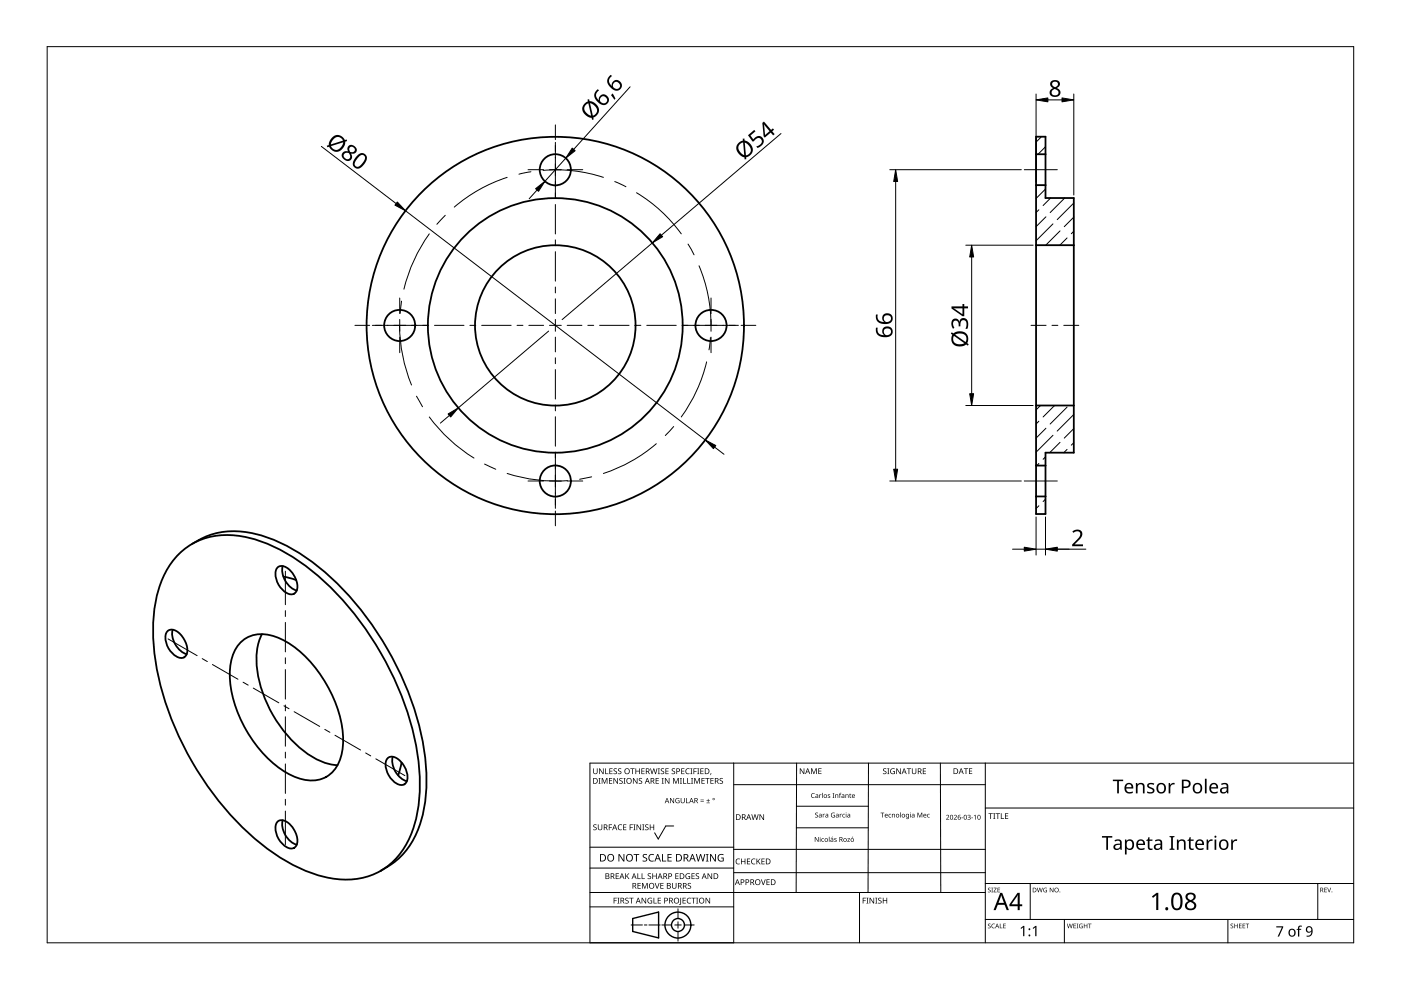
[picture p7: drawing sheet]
<svg xmlns="http://www.w3.org/2000/svg" width="297mm" height="210mm" viewBox="0 0 297 210" stroke-linecap="round" stroke-linejoin="round" font-family="sans-serif">
<g fill="none" stroke="#000" stroke-width=".21">
<path d="M220.8 29l-1.1 1.1M221.7 31.1l-1.6 1.6M220.3 44.5l-.6 .6M221.7 40.1l-2 2M221.8 46l-2.1 2.1M222.8 42l-1.6 1.6M223.3 47.5l-3.6 3.6M224.7 49l-3 3M225.7 42l-3 3.1M226.2 50.5l-1.5 1.5M227.7 43l-3.6 3.6M227.7 46l-2.1 2.1"/>
<path d="M227.7 49l-.6 .6M220.3 89.3l-.6 .6M220.3 98.3l-.5 .4M220.6 86l-.9 .9M221.7 96.9l-.5 .5M221.8 90.8l-2.1 2.1M223.3 92.3l-3.6 3.6M223.6 86l-2.4 2.4M224.7 93.8l-2.1 2.2M226.2 86.3l-3.5 3.6M226.2 95.3l-.7 .7M227.7 87.9l-3.6 3.5"/>
<path d="M227.7 90.9l-2.1 2M227.7 93.9l-.6 .5M220.3 107.2l-.6 .6M221.7 105.8l-.5 .5M221.7 108.8l-.2 .2"/>
</g>
<g fill="none" stroke="#000" stroke-width=".38">
<path d="M219.7 32.7h2M219.7 29h2v13h6v54h-6v13h-2zM221.7 39.3h-2M227.7 52h-8M219.7 98.7h2M227.7 86h-8M38.1 117.3a15 15 0 0 1 14.2-3.4 39.1 39.1 0 0 1 18.6 11.5 66.1 66.1 0 0 1 17.7 35.2 30.9 30.9 0 0 1-2.2 18 14.3 14.3 0 0 1-15.5 7.7 33.3 33.3 0 0 1-16.7-8.4 65.3 65.3 0 0 1-21.4-38.6 30.9 30.9 0 0 1 2.3-18l1.9-2.8zM42.1 114.5a16.7 16.7 0 0 1 13.5-.9 42.8 42.8 0 0 1 18.5 12.8 65.7 65.7 0 0 1 15.9 33.4 30.8 30.8 0 0 1-2.2 18 14.9 14.9 0 0 1-5.7 6M42.2 114.5l-1.5 .8M221.7 105.3h-2M35.4 133.9a1.84 1.84 0 0 1 2.8 .5 4.1 4.1 0 0 1 1.2 4.7 1.85 1.85 0 0 1-2.8-.5 4.1 4.1 0 0 1-1.2-4.7zM36.6 133.5a4.7 4.7 0 0 0 3 5.2"/>
<path d="M51.4 135.9a7 7 0 0 1 7.5-.7 23.6 23.6 0 0 1 11.2 11.5 20.6 20.6 0 0 1 2.3 13.5 6.4 6.4 0 0 1-8.6 4.9 21.5 21.5 0 0 1-11.6-10.2 21.5 21.5 0 0 1-3.1-15.2 7.4 7.4 0 0 1 2.3-3.8zM55.5 134.5a14.2 14.2 0 0 0-.6 9.8 26.4 26.4 0 0 0 12.3 16.7 10.6 10.6 0 0 0 4.3 1.2M58.7 120.4a1.85 1.85 0 0 1 2.8 .5 4.1 4.1 0 0 1 1.2 4.7 1.83 1.83 0 0 1-2.7-.5 4.1 4.1 0 0 1-1.3-4.7zM59.9 120a4.6 4.6 0 0 0 3 5.2M60.1 122.3l2.7 .7M58.7 174.3a1.85 1.85 0 0 1 2.8 .5 4.1 4.1 0 0 1 1.2 4.7 1.83 1.83 0 0 1-2.7-.5 4.1 4.1 0 0 1-1.3-4.7zM59.9 173.9a4.6 4.6 0 0 0 3 5.2M82.1 160.9a1.84 1.84 0 0 1 2.7 .4 4.1 4.1 0 0 1 1.3 4.7 1.85 1.85 0 0 1-2.8-.5 4.1 4.1 0 0 1-1.2-4.6zM83.3 160.5a4.6 4.6 0 0 0 2.9 5.1M85.1 161.7l-.7 2.7M82.2 183.8l-1.5 .8"/>
<circle cx="117.7" cy="36" r="3.3"/>
<circle cx="84.7" cy="69" r="3.3"/>
<circle cx="117.7" cy="69" r="40"/>
<circle cx="117.7" cy="69" r="27"/>
<circle cx="117.7" cy="69" r="17"/>
<circle cx="150.7" cy="69" r="3.3"/>
<circle cx="117.7" cy="102" r="3.3"/>
</g>
<path d="M10 9.9h277v190h-277z" fill="none" stroke="#000" stroke-width=".21"/>
<g fill="none" stroke="#000" stroke-width=".21">
<path d="M125.1 179.6h30.5M142.8 175.1h-1.6l-1.6 2.8-.8-1.3M155.6 166.4h53.3M155.6 161.8v38.1h-30.5v-38.1h161.9M168.9 161.8l-.1 27.4M184.1 175.5h-15.3M184.1 170.9h-15.2M184.1 161.8l-.1 27.4M199.4 161.8l.1 27.4M208.9 161.8v38.1M287 171.3h-78.1M125.1 192.3h30.5"/>
<path d="M125.1 189.2h83.8M133.8 196.1h2.4M136.6 196.1h.6M140 196.1h-2.4M140.3 196.1h2.1M143.1 196.1h1.3M143.7 195.4v1.4M143.7 197.5v2M143.7 192.7v2M147.2 196.1h-2.1M155.6 180.1h53.3M155.6 184h-30.5"/>
<path d="M155.6 185h53.3M182.2 189.2v10.7M218.4 187.3v7.6M225.7 194.9v5M260.3 194.9v5M279.4 187.3v7.6M287 194.9h-78.1M287 187.3h-78.1"/>
</g>
<g fill="#000">
<path d="M125.8 174.9l.5-.1h.2l-.1 .2a.25 .25 0 0 0-.3-.1 .25 .25 0 0 0 0 .4 .42 .42 0 0 1 .4 .5 .42 .42 0 0 1-.7 .2v-.1a.27 .27 0 0 0 .5 0 .27 .27 0 0 0-.1-.4l-.4-.2zM125.8 162.9h.1v.8a.32 .32 0 0 0 .3 .3 .32 .32 0 0 0 .3-.3v-.8h.2v.8a.47 .47 0 0 1-.5 .4 .47 .47 0 0 1-.4-.4zM126.9 165h.4l-.1 .1v1l.1 .1h-.4l.1-.1v-1zM126.8 174.8h.1v.8a.32 .32 0 0 0 .3 .3 .32 .32 0 0 0 .3-.3v-.8h.2v.8a.47 .47 0 0 1-.5 .4 .47 .47 0 0 1-.4-.4zM127 162.9h.2l.6 1v-1h.2v1.2h-.2l-.7-1 .1 1h-.2zM127.6 165h.2l.4 1 .4-1h.2v1.2h-.2v-1.1l-.4 1.1h-.1l-.4-1.1v1.1h-.1zM128.3 162.9h.2v1.1h.5v.1h-.7zM129.1 174.8h.7v.1h-.6v.5h.5v.1h-.5v.5h-.1zM129.1 165h.7v.1h-.5v.4h.5v.1h-.5v.4h.5v.2h-.7zM129.2 162.9h.7v.1h-.5v.4h.4v.2h-.4v.4h.5v.1h-.7zM130.1 163l.5-.1 .2 .1v.1a.25 .25 0 0 0-.4-.1 .25 .25 0 0 0 0 .4 .42 .42 0 0 1 .4 .5 .42 .42 0 0 1-.7 .2v-.1a.27 .27 0 0 0 .5 0 .27 .27 0 0 0-.1-.4l-.4-.2zM130.1 165h.1l.7 1v-1h.1v1.2h-.2l-.6-1v1h-.1z"/>
<path d="M131.1 175l.5-.2 .3 .1-.1 .1a.49 .49 0 0 0-.7 .4 .49 .49 0 0 0 .8 .4 .57 .57 0 0 1-.8 0 .57 .57 0 0 1 0-.8zM131.1 163l.4-.1 .2 .1v.1a.25 .25 0 0 0-.4-.1 .25 .25 0 0 0 0 .4 .42 .42 0 0 1 .4 .5 .42 .42 0 0 1-.6 .2v-.1a.27 .27 0 0 0 .4 0 .27 .27 0 0 0-.1-.4l-.3-.2zM131.4 165.1l.4-.2 .2 .1v.1a.25 .25 0 0 0-.4-.1 .25 .25 0 0 0 0 .4l.4 .2v.4l-.4 .2-.3-.1 .1-.1a.27 .27 0 0 0 .4 .1 .27 .27 0 0 0-.1-.4l-.4-.3zM132.2 165h.4l-.1 .1v1l.1 .1h-.4l.1-.1v-1zM132.1 174.8h.7v.1h-.5v.4h.5v.1h-.5v.5h.5v.1h-.7zM133.5 174.8h.7v.1h-.5v.5h.5v.1h-.5v.5h-.2zM133.6 162.9h.9v.1h-.3v1.1h-.2v-1.1h-.4zM134.3 174.8h.4l-.1 .1v1l.1 .1h-.4l.1-.1v-1zM134.2 165h.2l.6 1v-1h.2v1.2h-.2l-.7-1v1h-.1zM134.7 162.9h.2v.5h.6v-.5h.2v1.2h-.2v-.5h-.6v.5h-.2zM135 174.8h.1l.7 1v-1h.1v1.2h-.2l-.6-1v1h-.1zM135.5 165.1l.4-.2 .2 .1v.1a.25 .25 0 0 0-.4-.1 .25 .25 0 0 0 0 .4l.4 .2v.4l-.4 .2-.3-.1 .1-.1a.27 .27 0 0 0 .4 .1 .27 .27 0 0 0-.1-.4l-.3-.3z"/>
<path d="M136.2 174.8h.4l-.1 .1v1l.1 .1h-.4l.1-.1v-1zM136 162.9h.7v.1h-.6v.4h.5v.2h-.5v.4h.6v.1h-.7zM136.8 174.9l.4-.1h.3l-.1 .2a.25 .25 0 0 0-.3-.1 .25 .25 0 0 0 0 .4 .42 .42 0 0 1 .4 .5 .42 .42 0 0 1-.7 .2v-.1a.27 .27 0 0 0 .5 0 .27 .27 0 0 0-.1-.4l-.4-.2zM137.8 174.8h.1v.5h.6v-.5h.2v1.2h-.2v-.6h-.6v.6h-.1zM137.8 162.9h.2l.3 1 .2-1h.2l.3 1 .2-1h.2l-.3 1.2h-.2l-.3-1-.3 1h-.1zM139 165h.7v.1h-.5v.4h.5v.1h-.5v.4h.5v.2h-.7zM139.5 162.9h.4l-.1 .1v1l.1 .1h-.4l.1-.1v-1zM140.3 165h.4l-.1 .1v1l.1 .1h-.4l.1-.1v-1zM140.1 163l.5-.1 .2 .1v.1a.25 .25 0 0 0-.4-.1 .25 .25 0 0 0 0 .4 .42 .42 0 0 1 .4 .5 .42 .42 0 0 1-.7 .2l.1-.1a.27 .27 0 0 0 .4 0 .27 .27 0 0 0-.1-.4l-.4-.2zM141.1 162.9h.7v.1h-.6v.4h.5v.2h-.5v.4h.6v.1h-.7zM141 165h.1l.7 1v-1h.1v1.2h-.1l-.7-1v1h-.1zM142.1 169.2h.1l.6 .9v-.9h.1v1.1h-.1l-.6-.9v.9h-.1z"/>
<path d="M142.5 163l.4-.1 .2 .1v.1a.25 .25 0 0 0-.4-.1 .25 .25 0 0 0 0 .4 .42 .42 0 0 1 .4 .5 .42 .42 0 0 1-.6 .2v-.1a.27 .27 0 0 0 .4 0 .27 .27 0 0 0-.1-.4l-.4-.2zM142.7 165h.2l.4 1 .4-1h.2v1.2h-.1v-1.1l-.4 1.1h-.2l-.4-1.1v1.1h-.1zM143.3 169.3l.5-.1 .3 .1-.1 .1a.45 .45 0 0 0-.7 .3 .45 .45 0 0 0 .6 .5v-.4h-.2v-.1h.4v.6a.6 .6 0 0 1-.8-.2 .6 .6 0 0 1 0-.8zM144.2 165h.4l-.2 .1v1l.2 .1h-.4l.1-.1v-1zM144.8 165h.2v1h.5v.2h-.7zM144.4 162.9h.7v.1h-.5v.4h.5v.2h-.5v.4h.5v.1h-.7zM144.3 169.2h.2v.7a.28 .28 0 0 0 .2 .3 .28 .28 0 0 0 .3-.3v-.7h.2v.7a.42 .42 0 0 1-.5 .4 .42 .42 0 0 1-.4-.4zM145.5 169.2h.1v1h.5v.1h-.6zM145.7 165h.2v1h.5v.2h-.7zM145.5 163.1l.3-.2 .4 .1v.1l-.3-.1a.49 .49 0 0 0-.4 .7 .49 .49 0 0 0 .7 .3 .57 .57 0 0 1-.8-.1 .57 .57 0 0 1 0-.8zM146.4 162.9h.4l-.1 .1v1l.1 .1h-.4l.1-.1v-1zM146.5 165h.5l-.2 .1v1l.2 .1h-.5l.2-.1v-1z"/>
<path d="M147 162.9h.7v.1h-.5v.5h.5v.1h-.5v.5h-.2zM147.2 165h.2l.4 1 .4-1h.2v1.2h-.2l.1-1.1-.5 1.1h-.1l-.4-1.1v1.1h-.1zM147.8 162.9h.5l-.2 .1v1l.2 .1h-.5l.2-.1v-1zM148.5 169.9h.7v.1h-.7zM148.5 169.5h.7v.2h-.7zM148.5 162.9h.7v.1h-.6v.4h.5v.2h-.5v.4h.6v.1h-.7zM148.7 165h.7v.1h-.5v.4h.5v.1h-.5v.4h.5v.2h-.7zM149.8 170.2h.7v.1h-.7zM149.5 165h.9v.1h-.3v1.1h-.2v-1.1h-.4zM150.1 169.4l.1 .3h.3l-.3 .1v.3l-.1-.3h-.3l.3-.1zM150.7 163.9h.1l-.2 .4zM150.6 165h.7v.1h-.5v.4h.5v.1h-.5v.4h.5v.2h-.7z"/>
<path d="M152.6 165.1l.4-.2 .3 .1-.1 .1a.25 .25 0 0 0-.4-.1 .25 .25 0 0 0 0 .4l.4 .2 .1 .4-.4 .2-.4-.1 .1-.1a.27 .27 0 0 0 .5 .1 .27 .27 0 0 0-.1-.4l-.4-.3zM159.3 172.6h.2l.2 1.1 .3-1.1h.1l.3 1.1 .3-1.1h.1l-.3 1.3h-.1l-.3-1.1-.3 1.1h-.2zM161 172.6h.2l.7 1v-1h.1v1.3h-.2l-.6-1.1v1.1h-.2zM169.6 162.9h.2l.6 1v-1h.1v1.2h-.1l-.7-1v1h-.1zM172.1 168.3l.4-.1h.2v.1a.41 .41 0 0 0-.6 .4 .41 .41 0 0 0 .6 .3 .48 .48 0 0 1-.7 0 .48 .48 0 0 1 .1-.7zM172 162.9h.2l.4 1 .3-1h.3v1.2h-.2v-1l-.4 1h-.1l-.4-1.1v1.1h-.1zM172.9 172.4l.3-.1h.2v.2a.25 .25 0 0 0-.4-.1 .25 .25 0 0 0 0 .3 .25 .25 0 0 0 .3 .1l.1 .2v.3h-.5l-.1-.1a.25 .25 0 0 0 .4 .1 .25 .25 0 0 0 0-.4l-.3-.2zM172.8 177.5h.1l.5 .8v-.8h.2v1h-.2l-.5-.9v.9h-.1zM173.8 177.7h.1v.8h-.1zM173.7 168.4l.1 .2 .4-.2-.3 .2-.1 .6h-.1zM173.5 162.9h.7v.1h-.5v.4h.4v.1h-.4v.5h.5v.1h-.7zM174.3 168.1h.1v1.1h-.1z"/>
<path d="M174.2 177.8l.4-.1 .1 .2a.28 .28 0 0 0-.4 .2 .28 .28 0 0 0 .4 .3l-.1 .1-.4-.1zM174.4 172.6l.2 .1 .3-.2-.3 .3v.5h-.2zM175.7 177.4h.2v1.1h-.2zM175.5 168.5h.5h-.3l-.1 .2a.28 .28 0 0 1 .4 .1 .28 .28 0 0 1-.1 .4 .28 .28 0 0 1-.4-.2l.3 .1a.2 .2 0 0 0 0-.3 .2 .2 0 0 0-.2 0zM176.4 177.4h.2l-.3 .2zM176.3 172.4l.7-.1-.1 .1a.42 .42 0 0 0-.6 .4 .42 .42 0 0 0 .6 .4v-.3l-.2-.1h.3v.5a.56 .56 0 0 1-.7-.1 .56 .56 0 0 1 0-.8zM176.5 168.2h.4l-.1 .1 .1 .9h-.4l.2-.1zM176.9 177.8h.5l-.4 .1 .4 .2v.3l-.5 .1v-.2l.3 .1a.2 .2 0 0 0 0-.3 .2 .2 0 0 0-.2 0zM177.1 168.4l.1 .1a.29 .29 0 0 1 .3-.1 .29 .29 0 0 1 .2 .3v.5h-.1v-.5a.21 .21 0 0 0-.3-.2 .21 .21 0 0 0-.1 .3v.4h-.1zM178.1 168.2l.3-.1-.3 .2 .2 .2h-.2v.7h-.1v-.7h-.1zM178 172.6l.2 .1 .3-.2-.3 .3v.5h-.2zM178.7 172.6l.3-.1 .1 .2a.28 .28 0 0 0-.4 .3 .28 .28 0 0 0 .4 .2 .36 .36 0 0 1-.5 0 .36 .36 0 0 1 .1-.6z"/>
<path d="M179.3 172.6h.1v.7h-.1zM179.3 168.4l.1 .1a.29 .29 0 0 1 .3-.1 .29 .29 0 0 1 .2 .3v.5h-.1v-.5a.21 .21 0 0 0-.3-.2 .21 .21 0 0 0-.1 .3v.4h-.1zM179.7 177.7h.5l-.4 .7 .4 .1h-.5l.4-.7zM180.2 168.2l.1 .2h.2l-.2 .1v.5l.2 .2-.3-.1-.2-.6zM180.7 177.4h.2l-.3 .2zM186.7 172.3h.8v.1h-.3v.9h-.2v-.9h-.3zM187.3 163l.4-.1 .2 .1v.1a.25 .25 0 0 0-.4-.1 .25 .25 0 0 0 0 .4 .42 .42 0 0 1 .4 .5 .42 .42 0 0 1-.6 .2v-.1a.27 .27 0 0 0 .4 0 .27 .27 0 0 0-.1-.4l-.3-.2zM188.1 162.9h.5l-.2 .1v1l.2 .1h-.5l.2-.1v-1zM188.5 172.7l.3-.2 .1 .2a.28 .28 0 0 0-.4 .3 .28 .28 0 0 0 .4 .2 .36 .36 0 0 1-.5 0 .36 .36 0 0 1 .1-.5zM188.9 163.1l.5-.2 .3 .1v.1a.5 .5 0 0 0-.8 .4 .5 .5 0 0 0 .7 .5v-.4h-.3v-.1h.4v.6a.66 .66 0 0 1-.8-.1 .66 .66 0 0 1 0-.9zM189.1 172.6l.1 .1a.29 .29 0 0 1 .3-.1 .29 .29 0 0 1 .2 .2v.5h-.1v-.5a.21 .21 0 0 0-.2-.1 .21 .21 0 0 0-.2 .2v.4h-.1zM190.9 172.2h.1v1.1h-.1z"/>
<path d="M190 162.9h.2l.7 1-.1-1h.2v1.2h-.2l-.6-1v1h-.2zM192.3 162.9h.9v.1h-.4v1.1h-.2v-1.1h-.3zM193 172.6h.1v.7h-.1zM193.3 162.9h.2v.8a.32 .32 0 0 0 .3 .3 .32 .32 0 0 0 .3-.3v-.8h.2v.8a.47 .47 0 0 1-.5 .4 .47 .47 0 0 1-.5-.4zM194.5 172.3h.2l.3 .8 .4-.8h.1v1h-.1v-.9l-.4 .9-.4-.9v.9h-.1zM195.7 162.9h.6v.1h-.5v.4h.5v.2h-.5v.4h.5v.1h-.6zM196.7 172.7l.3-.2 .1 .2a.28 .28 0 0 0-.4 .3 .28 .28 0 0 0 .4 .2l-.1 .1-.3-.1zM200.6 172.9a.37 .37 0 0 1 .6 0 .37 .37 0 0 1-.2 .6l-.3 .2h.6v.1h-.7l.3-.4a.27 .27 0 0 0 .2-.3 .27 .27 0 0 0-.4-.2zM202.2 172.9a.37 .37 0 0 1 .6 0 .37 .37 0 0 1-.2 .6l-.2 .2h.5v.1h-.7l.3-.4a.27 .27 0 0 0 .3-.3 .27 .27 0 0 0-.5-.2zM203.8 173.4h.4v.1h-.4zM204.4 162.9h.9v.1h-.4v1.1h-.2v-1.1h-.3zM205.1 172.9a.32 .32 0 0 1 .5-.2 .32 .32 0 0 1 0 .5v.1a.33 .33 0 0 1 .1 .5 .33 .33 0 0 1-.6-.2 .26 .26 0 0 0 .4 .1 .26 .26 0 0 0 .1-.4l-.3-.1a.23 .23 0 0 0 .3-.1 .23 .23 0 0 0-.1-.3 .23 .23 0 0 0-.3 .1z"/>
<path d="M205.9 173.4h.4v.1h-.4zM205.4 162.9h.7v.1h-.5v.4h.5v.1h-.5v.5h.5v.1h-.7zM206.5 173l.3-.2v1h-.1v-.9zM209.6 172.4h.9v.2h-.4v1h-.1v-1h-.4zM210.6 172.4h.4l-.1 .1v1l.1 .1h-.4l.1-.1v-1zM211.1 172.4h.9v.2h-.4v1h-.1v-1h-.4zM212.2 172.4h.2v1.1h.5v.1h-.7zM213.1 172.4h.7v.2h-.6v.3h.5v.2h-.5v.4h.6v.1h-.7zM235.9 165.3h2.2v.3h-.9v2.6h-.3v-2.6h-1zM240.8 166h.3l.1 .3a.83 .83 0 0 1 .9-.3 .83 .83 0 0 1 .6 .8v1.4h-.4v-1.4a.59 .59 0 0 0-.7-.5 .59 .59 0 0 0-.4 .8v1.1h-.4zM243.5 177.5h.2v.5h.6v.3h-.6v1.2l.2 .4h.5v.3a.67 .67 0 0 1-1.1-.7v-1.2h-.3v-.2l.4-.1zM243.3 166.2a1.29 1.29 0 0 1 1.4-.1l-.1 .3-.5-.1a.35 .35 0 0 0-.5 .1 .35 .35 0 0 0 .4 .5l.1 .1a.66 .66 0 0 1 .7 .7 .66 .66 0 0 1-.9 .6l-.7-.2v-.3l.7 .2 .5-.2v-.3l-.7-.3a.58 .58 0 0 1-.4-1z"/>
<path d="M247.8 166h.3v.4l.4-.4h.6l-.1 .3-.5 .1-.3 .3-.1 1.5h-.3zM252.2 177.5h.2v.5h.7v.3h-.7v1.2l.2 .4h.5v.3a.67 .67 0 0 1-1-.7v-1.2h-.3v-.2l.3-.1zM255.8 178h.3l.1 .4 .4-.4h.5v.3h-.5l-.3 .3-.1 1.6h-.4zM261 178h.3l.1 .4 .4-.4h.5v.3h-.5l-.3 .3-.1 1.6h-.4zM130.1 190.3h.7v.2h-.5v.4h.4v.1h-.4v.6h-.2zM130.5 185.2h.7v.1h-.5v.4h.5v.1h-.5v.4h.5v.2h-.7zM130.9 190.3h.4l-.1 .2v.9l.1 .2h-.4l.1-.2v-.9zM131.1 181.1h.3l.8 1.3v-1.3h.2v1.6h-.3l-.8-1.4v1.4h-.2zM132.6 190.5l.4-.2 .3 .1-.1 .1a.25 .25 0 0 0-.4-.1 .25 .25 0 0 0 0 .4 .4 .4 0 0 1 .5 .3 .4 .4 0 0 1-.3 .5 .4 .4 0 0 1-.5-.2h.1a.27 .27 0 0 0 .5 .1 .27 .27 0 0 0-.1-.5l-.4-.2zM132.6 185.2h.1v.6l.6-.6h.1l-.4 .5 .5 .7h-.2l-.5-.6-.1 .6h-.1zM133.4 190.3h.9v.2h-.4v1.1h-.1v-1.1h-.4zM134.3 181.1h1.2v.2h-.5v1.4h-.2v-1.4h-.5z"/>
<path d="M135.2 185.2h.1v1h.5v.2h-.6zM135.2 187.2h.6v.1h-.5v.4h.5v.2h-.5v.4h.5v.1h-.6zM136 185.2h.2v1h.5v.2h-.7zM136.1 187.2h.2l.4 1 .4-1h.2v1.2h-.1v-1l-.4 1h-.2l-.4-1 .1 1h-.2zM136 190.3h.2l.7 1.1-.1-1.1h.2v1.3h-.2l-.6-1v1h-.2zM136.3 181.2l.4-.1h.5l-.2 .2a.33 .33 0 0 0-.5 .1 .33 .33 0 0 0 .4 .4 .49 .49 0 0 1 .3 .7 .49 .49 0 0 1-.8 .2l-.2-.1v-.2l.3 .1a.35 .35 0 0 0 .5-.2 .35 .35 0 0 0-.4-.4l-.3-.3zM137.4 190.5l.6-.2 .3 .1-.1 .1a.5 .5 0 0 0-.8 .4 .5 .5 0 0 0 .7 .5v-.3h-.3v-.2h.5v.6a.66 .66 0 0 1-.9-.1 .66 .66 0 0 1 0-.9zM137.4 185.3l.4-.2 .2 .1v.1a.25 .25 0 0 0-.4-.1 .25 .25 0 0 0 0 .4 .42 .42 0 0 1 .4 .6 .42 .42 0 0 1-.6 .2v-.2a.27 .27 0 0 0 .4 .1 .27 .27 0 0 0-.1-.4l-.3-.3zM137.7 181.3l.4-.2h.6l-.1 .2-.4-.1a.64 .64 0 0 0-.5 .9 .64 .64 0 0 0 .9 .3v.2a.83 .83 0 0 1-1-.3 .83 .83 0 0 1 .1-1zM138.6 190.3h.1v1.1h.5v.2h-.6zM138.8 187.2h.2l.3 1.1 .4-1.1h.1l-.4 1.2h-.1zM138.3 185.2h.2v.5h.6v-.5h.1v1.2h-.1v-.6h-.6v.6h-.2z"/>
<path d="M139.5 190.3h.6v.2h-.5v.4h.5v.1h-.5v.4h.5v.2h-.6zM140.4 181.1h.2v1.4h.7v.2h-.9zM140 187.2h.7v.1h-.5v.4h.5v.2h-.5v.4h.5v.1h-.7zM141.5 181.1h.9v.2h-.7v.4h.7v.2h-.7v.6h.7v.2h-.9zM142.5 187.2h.1v.8a.32 .32 0 0 0 .4 .3 .32 .32 0 0 0 .3-.3v-.8h.1v.8a.47 .47 0 0 1-.4 .4 .47 .47 0 0 1-.5-.4zM143.2 185.2h.7v.1h-.6v.4h.5v.1h-.5v.4h.6v.2h-.7zM144.2 190.3h.2v1.3l-.1 .2-.3 .1v-.2l.2-.1zM144.7 190.3h.7v.2h-.5v.4h.5v.1h-.5v.4h.5v.2h-.7zM145.5 185.3l.4-.2 .4 .1-.1 .1a.5 .5 0 0 0-.7 .4 .5 .5 0 0 0 .7 .5v-.3h-.3v-.2h.4v.6a.66 .66 0 0 1-.9-.1 .66 .66 0 0 1 .1-.9zM145.8 190.5l.3-.2 .4 .1v.1h-.3a.49 .49 0 0 0-.4 .6 .49 .49 0 0 0 .7 .3 .57 .57 0 0 1-.8 0 .57 .57 0 0 1 0-.8zM145.9 187.3l.4-.1 .2 .1v.1a.25 .25 0 0 0-.4-.1 .25 .25 0 0 0 0 .4l.4 .2v.3l-.4 .2h-.3l.1-.1a.27 .27 0 0 0 .4 0 .27 .27 0 0 0-.1-.4l-.4-.2zM146.6 190.3h.9v.2h-.4v1.1h-.1v-1.1h-.4z"/>
<path d="M146.6 185.2h.7v.1h-.5v.4h.5v.1h-.5v.4h.5v.2h-.7zM147.6 190.3h.4l-.1 .2v.9l.1 .2h-.4l.1-.2v-.9zM147.6 185.3l.4-.2 .2 .1v.1a.25 .25 0 0 0-.4-.1 .25 .25 0 0 0 0 .4 .42 .42 0 0 1 .4 .6 .42 .42 0 0 1-.7 .2l.1-.2a.27 .27 0 0 0 .4 .1 .27 .27 0 0 0-.1-.4l-.4-.3zM147.5 181.1h.2l.4 1.3 .3-1.3h.2l.4 1.3 .3-1.3h.2l-.4 1.6h-.2l-.4-1.4-.3 1.4h-.2zM149.7 181.1h.5l-.2 .1v1.3l.2 .2h-.5l.1-.2v-1.3zM149.6 190.3h.2l.6 1.1v-1.1h.2v1.3h-.2l-.7-1v1h-.1zM150 185.2h.2l.6 1v-1h.2v1.2h-.2l-.6-1v1h-.2zM150.5 181.1h.3l.8 1.3v-1.3h.2v1.6h-.2l-.9-1.4v1.4h-.2zM152.4 181.3l.7-.2h.3l-.1 .2a.65 .65 0 0 0-1 .5 .65 .65 0 0 0 .9 .7v-.5h-.3v-.2h.5v.8a.86 .86 0 0 1-1.1-.2 .86 .86 0 0 1 .1-1.1zM156.1 182.2l.5-.2 .3 .1-.1 .1a.49 .49 0 0 0-.7 .5 .49 .49 0 0 0 .7 .4 .57 .57 0 0 1-.8-.1 .57 .57 0 0 1 .1-.8zM157.1 182h.2v.6h.6v-.6h.1v1.3h-.1v-.6h-.6v.6h-.2zM158.4 182h.6v.2h-.5v.4h.5v.1h-.5v.4h.5v.2h-.6z"/>
<path d="M159.4 182.2l.4-.2 .4 .1-.1 .1a.49 .49 0 0 0-.7 .5 .49 .49 0 0 0 .7 .4 .57 .57 0 0 1-.8-.1 .57 .57 0 0 1 .1-.8zM160.4 182h.1v.6l.6-.6h.2l-.5 .6 .5 .7h-.2l-.4-.6-.2 .6h-.1zM161.3 186.4h.2l.3 1.1 .4-1.1h.1l-.4 1.2h-.1zM161.4 182h.7v.2h-.5v.4h.5v.1h-.5v.4h.5v.2h-.7zM162.5 186.4h.7v.2h-.5v.3h.5v.2h-.5v.4h.5v.1h-.7zM182.9 190.3h.7v.2h-.5v.4h.5v.1h-.5v.6h-.2zM183.7 190.3h.4l-.1 .2v.9l.1 .2h-.4l.1-.2v-.9zM184.4 190.3h.1l.7 1v-1h.1v1.3h-.1l-.7-1v1h-.1zM185.6 190.3h.4l-.1 .2v.9l.1 .2h-.4l.1-.2v-.9zM186.2 190.5l.5-.2 .2 .1v.1a.25 .25 0 0 0-.4-.1 .25 .25 0 0 0 0 .4l.4 .2v.4l-.4 .2-.3-.1v-.1a.27 .27 0 0 0 .5 .1 .27 .27 0 0 0-.1-.5l-.4-.2zM187.2 190.3h.1v.6h.6v-.6h.2v1.3h-.2v-.6h-.6v.6h-.1zM209.5 188.3l.3-.1 .2 .2a.24 .24 0 0 0-.3-.1 .24 .24 0 0 0-.1 .3 .24 .24 0 0 0 .3 .1l.2 .2-.1 .2-.4 .1-.2-.2a.23 .23 0 0 0 .4 .2 .23 .23 0 0 0 0-.4l-.3-.2z"/>
<path d="M209.5 195.9l.3-.1 .2 .2a.24 .24 0 0 0-.3-.1 .24 .24 0 0 0-.1 .3 .24 .24 0 0 0 .3 .1 .31 .31 0 0 1 0 .5 .31 .31 0 0 1-.5-.1 .23 .23 0 0 0 .4 .1 .23 .23 0 0 0 0-.4l-.3-.2zM210.2 188.2h.3l-.1 .1 .1 .9h-.3l.1-.1zM210.3 196l.4-.2 .2 .1v.1a.39 .39 0 0 0-.6 .3 .39 .39 0 0 0 .6 .4 .46 .46 0 0 1-.7-.1 .46 .46 0 0 1 .1-.6zM210.7 188.2h.6l-.5 .9h.5v.1h-.7l.5-.9h-.4zM212 195.8h.1v.9l.4 .1h-.5zM211.5 188.2h.5l-.4 .1v.3h.4l-.4 .1v.4l.4 .1h-.5zM212.7 195.8h.5l-.4 .1v.3h.4l-.4 .2v.3l.4 .1h-.5zM216.4 196.8l.6-.5h.2v2.2h-.3v-1.9l-.4 .4zM218.9 196.8l.6-.5h.3v2.2h-.3v-1.9l-.4 .4zM219.8 188.2h.2l.2 .8 .2-.8h.1l.3 .8 .2-.8h.1l-.3 1h-.1l-.2-.8-.3 .8h-.1zM221.3 188.3h.7h-.1a.4 .4 0 0 0-.6 .4 .4 .4 0 0 0 .6 .4v-.3l-.2-.1h.3v.5a.53 .53 0 0 1-.7-.2 .53 .53 0 0 1 0-.7zM222.6 188.2h.1l.5 .8v-.8h.1v1h-.1l-.5-.8v.8h-.1z"/>
<path d="M226.2 195.8h.1l.2 .9 .3-.9h.1l.2 .9 .2-.9h.1l-.2 1h-.1l-.3-.8-.2 .8h-.1zM227.6 195.8h.5l-.4 .1v.3h.4l-.4 .2v.3l.4 .1h-.5zM228.3 195.8h.3l-.1 .1 .1 .9h-.3l.1-.1zM228.9 196l.7-.1-.2 .1a.4 .4 0 0 0-.5 .3 .4 .4 0 0 0 .5 .4v-.3l-.2-.1h.4v.5a.53 .53 0 0 1-.7-.1 .53 .53 0 0 1 0-.7zM229.8 195.8h.1v.4h.5v-.4h.1v1h-.1v-.4h-.5v.4h-.1zM230.7 195.8h.7l-.3 .1v.9h-.1v-.9zM233.6 177.3h2.2v.3h-.9v2.6h-.3v-2.6h-1zM244.2 190.1l1-.8h.4v3.6h-.5l.1-3.1-.7 .6zM248 177.3h1v.2l-.3 .1v2.3l.3 .1v.2h-1v-.2l.3-.1v-2.3l-.3-.1zM249.5 178h.3l.1 .3a.83 .83 0 0 1 .9-.3 .83 .83 0 0 1 .6 .8v1.4h-.4v-1.4a.59 .59 0 0 0-.7-.5 .59 .59 0 0 0-.4 .8v1.1h-.4zM260.9 195.9l.4-.1 .1 .2a.24 .24 0 0 0-.3-.1 .24 .24 0 0 0-.1 .3 .24 .24 0 0 0 .4 .1 .31 .31 0 0 1 0 .5 .31 .31 0 0 1-.5-.1 .23 .23 0 0 0 .3 .1 .23 .23 0 0 0 .1-.4l-.4-.2zM261.7 195.8h.1v.4h.5v-.4h.1v1h-.1v-.4h-.5v.4h-.1z"/>
<path d="M262.7 195.8h.5l-.4 .1v.3h.4l-.4 .2v.3l.4 .1h-.5zM263.5 195.8h.5l-.4 .1v.3h.4l-.4 .2v.3l.4 .1h-.5zM264.1 195.8h.7l-.3 .1v.9h-.1v-.9zM270.6 196.4h1.5l-.9 2.2h-.3l.9-2h-1.2zM275.3 196.4l.7-.1v.2h-.4l-.1 .2v.2h.4v.2h-.4v1.5h-.3v-1.5h-.3l.3-.2zM280.8 188.2h.5l-.4 .1v.3h.4l-.4 .1v.4l.4 .1h-.5zM281.4 188.2h.1l.3 .8 .3-.8h.1l-.3 1h-.1z"/>
<path d="M125.8 165h.3a.54 .54 0 0 1 .6 .6 .56 .56 0 0 1-.6 .6h-.3zM125.9 165.1v.9h.2a.43 .43 0 0 0 .5-.4 .41 .41 0 0 0-.5-.5z"/>
<path d="M128 174.8h.3a.35 .35 0 0 1 .5 .2 .35 .35 0 0 1-.3 .5l.4 .5h-.2l-.3-.5h-.2v.5h-.2zM128.2 174.9v.5h.1a.23 .23 0 0 0 .3-.2 .23 .23 0 0 0-.3-.3z"/>
<path d="M130.3 174.8h.1l.5 1.2h-.2l-.1-.4h-.5l-.2 .4h-.1zM130.3 175l-.2 .5h.4z"/>
<path d="M132.3 163.5a.61 .61 0 0 1 1.2 0 .61 .61 0 0 1-1.2 0zM132.7 163.1l-.1 .4a.45 .45 0 0 0 .5 .4 .45 .45 0 0 0 .3-.5 .45 .45 0 0 0-.5-.4z"/>
<path d="M132.7 165.6a.61 .61 0 0 1 1.2 0 .61 .61 0 0 1-1.2 0zM133.1 165.2a.47 .47 0 0 0-.1 .7 .47 .47 0 0 0 .7-.1 .45 .45 0 0 0 0-.6 .45 .45 0 0 0-.6 0z"/>
<path d="M136.9 162.9h.4a.35 .35 0 0 1 .4 .3 .35 .35 0 0 1-.2 .4l.3 .5h-.2l-.3-.5h-.2v.5h-.2zM137.1 163v.5h.2a.23 .23 0 0 0 .3-.2 .23 .23 0 0 0-.3-.3z"/>
<path d="M137.2 165h.1l.5 1.2h-.2l-.1-.4h-.5l-.1 .4h-.2zM137.2 165.1l-.2 .6h.4z"/>
<path d="M138 165h.3a.35 .35 0 0 1 .4 .2 .35 .35 0 0 1-.2 .4l.3 .6h-.2l-.3-.5h-.2v.5h-.1zM138.1 165.1v.4h.2a.23 .23 0 0 0 .3-.2 .23 .23 0 0 0-.3-.2z"/>
<path d="M141.4 169.2h.1l.4 1.1h-.1l-.2-.3h-.4l-.1 .3h-.2zM141.4 169.3l-.2 .5h.4z"/>
<path d="M143.4 162.9h.3a.41 .41 0 0 1 .5 .5 .41 .41 0 0 1-.6 .3v.4h-.2zM143.6 163v.5a.29 .29 0 0 0 .4-.2 .29 .29 0 0 0-.4-.3z"/>
<path d="M146.5 169.2h.2l.4 1.1h-.2l-.1-.3h-.4l-.2 .3h-.1zM146.6 169.3l-.2 .5h.4z"/>
<path d="M147.2 169.2h.3a.31 .31 0 0 1 .4 .2 .31 .31 0 0 1-.2 .4l.3 .5h-.1l-.3-.5h-.2v.5h-.2zM147.4 169.3v.4h.1a.21 .21 0 0 0 .3-.2 .21 .21 0 0 0-.3-.2z"/>
<path d="M149.4 162.9h.4a.61 .61 0 0 1 .6 .6 .61 .61 0 0 1-.6 .6h-.4zM149.6 163v1h.2a.48 .48 0 0 0 .4-.5 .48 .48 0 0 0-.4-.5z"/>
<path d="M151.1 169.4a.24 .24 0 0 1 .4 0 .24 .24 0 0 1-.4 0zM151.2 169.4a.15 .15 0 0 0 .3 0 .15 .15 0 0 0-.3 0z"/>
<path d="M151.6 165h.3a.35 .35 0 0 1 .4 .2 .35 .35 0 0 1-.2 .4l.3 .6h-.1l-.3-.5h-.3v.5h-.1zM151.7 165.1v.4h.2a.23 .23 0 0 0 .3-.2 .23 .23 0 0 0-.3-.2z"/>
<path d="M156.1 172.6h.3a.61 .61 0 0 1 .6 .7 .61 .61 0 0 1-.6 .6h-.3zM156.2 172.8v.9h.2a.48 .48 0 0 0 .5-.4 .48 .48 0 0 0-.5-.5z"/>
<path d="M157.3 172.6h.3a.35 .35 0 0 1 .5 .3 .35 .35 0 0 1-.3 .4l.4 .6h-.2l-.3-.5h-.2v.5h-.2zM157.5 172.8v.4h.1a.23 .23 0 0 0 .3-.2 .23 .23 0 0 0-.3-.2z"/>
<path d="M158.7 172.6h.1l.5 1.3h-.2l-.1-.4h-.5l-.1 .4h-.2zM158.7 172.8l-.2 .5h.4z"/>
<path d="M171.2 162.9h.1l.5 1.2h-.2l-.1-.4h-.5l-.1 .4h-.2zM171.2 163.1l-.1 .5h.3z"/>
<path d="M172.9 168.5h.5l.1 .7-.1-.1a.26 .26 0 0 1-.4 .1 .26 .26 0 0 1-.1-.3 .26 .26 0 0 1 .3-.2h.2l-.1-.1zM173 168.9v.1l.2 .1 .2-.3z"/>
<path d="M173.7 172.6h.5v.7l-.1-.1a.26 .26 0 0 1-.4 .1 .26 .26 0 0 1-.1-.3 .26 .26 0 0 1 .4-.1h.1l-.1-.2zM173.7 173v.2h.2l.2-.3z"/>
<path d="M174.6 168.8a.38 .38 0 0 1 .7 0 .38 .38 0 0 1-.7 0zM174.8 168.8a.27 .27 0 0 0 .5 0 .27 .27 0 0 0-.5 0z"/>
<path d="M175.1 172.6h.5v.7l-.1-.1a.26 .26 0 0 1-.4 .1 .26 .26 0 0 1-.1-.3 .26 .26 0 0 1 .3-.1h.2l-.1-.2zM175.1 173a.19 .19 0 0 0 .3 .2 .19 .19 0 0 0 .1-.3z"/>
<path d="M174.8 178.1a.38 .38 0 0 1 .7 0 .38 .38 0 0 1-.7 0zM175 178.1a.27 .27 0 0 0 .5 0 .27 .27 0 0 0-.5 0z"/>
<path d="M176.1 177.8h.5l.1 .7-.2-.1a.26 .26 0 0 1-.3 .1 .26 .26 0 0 1-.1-.3 .26 .26 0 0 1 .3-.2h.1v-.1zM176.2 178.2a.19 .19 0 0 0 .2 .2 .19 .19 0 0 0 .1-.3z"/>
<path d="M177.3 172.6h.5v.7l-.1-.1a.26 .26 0 0 1-.4 .1 .26 .26 0 0 1-.1-.3 .26 .26 0 0 1 .4-.1h.1l-.1-.2zM177.4 173l-.1 .2h.2l.2-.3z"/>
<path d="M178 177.5h.3a.29 .29 0 0 1 .3 .2 .29 .29 0 0 1-.2 .3l.3 .5h-.1l-.3-.4h-.2v.4h-.1zM178.1 177.6v.4h.2a.2 .2 0 0 0 .2-.2 .2 .2 0 0 0-.2-.2z"/>
<path d="M178.5 168.5h.5v.7l-.1-.1a.26 .26 0 0 1-.3 .1 .26 .26 0 0 1-.2-.3 .26 .26 0 0 1 .4-.2h.1v-.1zM178.6 168.9h-.1a.19 .19 0 0 0 .3 .2 .19 .19 0 0 0 .1-.3z"/>
<path d="M178.8 178.1a.38 .38 0 0 1 .7 0 .38 .38 0 0 1-.7 0zM178.9 178.1a.3 .3 0 0 0 .6 0 .3 .3 0 0 0-.6 0z"/>
<path d="M179.7 172.6h.5l.1 .7-.2-.1a.26 .26 0 0 1-.3 .1 .26 .26 0 0 1-.1-.3 .26 .26 0 0 1 .3-.1h.1v-.2zM179.8 173v.2h.2l.1-.3z"/>
<path d="M180.7 168.5h.5l.1 .3-.6 .1 .2 .2 .3-.1a.37 .37 0 0 1-.5 .1 .37 .37 0 0 1 0-.6zM180.8 168.6l-.1 .1h.4l-.1-.2z"/>
<path d="M180.3 178.1a.4 .4 0 0 1 .8 0 .4 .4 0 0 1-.8 0zM180.5 178.1a.27 .27 0 0 0 .5 0 .27 .27 0 0 0-.5 0z"/>
<path d="M187.7 172.7l.4-.1 .1 .4h-.5l.1 .2h.4v.1l-.5-.1zM187.8 172.7l-.1 .2h.4l-.1-.2z"/>
<path d="M189.9 172.9a.4 .4 0 0 1 .8 0 .4 .4 0 0 1-.8 0zM190.1 172.9a.27 .27 0 0 0 .5 0 .27 .27 0 0 0-.5 0z"/>
<path d="M191.1 172.9a.4 .4 0 0 1 .8 0 .4 .4 0 0 1-.8 0zM191.3 172.9a.27 .27 0 0 0 .5 0 .27 .27 0 0 0-.5 0z"/>
<path d="M191.6 162.9h.2l.4 1.2h-.1l-.2-.4h-.4l-.2 .4h-.1zM191.7 163.1l-.2 .5h.4z"/>
<path d="M192.1 172.7l.6-.1v.7l-.1 .3h-.5v-.1h.4l.1-.3a.37 .37 0 0 1-.6 0 .37 .37 0 0 1 .1-.5zM192.1 173a.27 .27 0 0 0 .5 0 .27 .27 0 0 0-.5 0z"/>
<path d="M193.4 172.6h.5v.7l-.1-.1a.26 .26 0 0 1-.4 .1 .26 .26 0 0 1-.1-.3 .26 .26 0 0 1 .3-.1h.2l-.1-.2zM193.4 173v.2h.2l.2-.2z"/>
<path d="M194.6 162.9h.3a.35 .35 0 0 1 .5 .2 .35 .35 0 0 1-.3 .5l.4 .5h-.2l-.3-.5h-.3v.5h-.1zM194.7 163v.5h.2a.23 .23 0 0 0 .3-.2 .23 .23 0 0 0-.3-.3z"/>
<path d="M195.8 172.7l.5-.1 .1 .4h-.5l.1 .2h.4a.37 .37 0 0 1-.6 0 .37 .37 0 0 1 0-.5zM196 172.7l-.1 .2h.4l-.1-.2z"/>
<path d="M201.5 172.8h.4l.1 .2 .1 .5-.2 .3h-.3l-.2-.2zM201.6 172.9l-.1 .4a.26 .26 0 0 0 .2 .4 .26 .26 0 0 0 .3-.4l-.1-.4z"/>
<path d="M203.2 172.9l.4-.1-.3 .2-.1 .3a.35 .35 0 0 1 .5 .2 .35 .35 0 0 1-.4 .4 .35 .35 0 0 1-.2-.5zM203.2 173.5a.22 .22 0 0 0 .4 0 .22 .22 0 0 0-.4 0z"/>
<path d="M202.2 162.9h.3a.55 .55 0 0 1 .6 .6 .56 .56 0 0 1-.6 .6h-.3zM202.3 163v1h.2a.48 .48 0 0 0 .5-.5 .48 .48 0 0 0-.5-.5z"/>
<path d="M203.7 162.9h.2l.4 1.2h-.1l-.2-.4h-.5l-.1 .4h-.2zM203.8 163.1l-.2 .5h.4z"/>
<path d="M204.4 172.8h.4l.2 .2v.5l-.2 .3h-.3l-.2-.2zM204.5 172.9l-.1 .4a.26 .26 0 0 0 .3 .4 .26 .26 0 0 0 .2-.4l-.1-.4z"/>
<path d="M207.4 172.8h.3l.2 .2v.5l-.2 .3h-.3l-.1-.2zM207.4 172.9v.4a.26 .26 0 0 0 .2 .4 .26 .26 0 0 0 .2-.4l-.1-.4z"/>
<path d="M238.7 166.3a.94 .94 0 0 1 1.1-.2 .94 .94 0 0 1 .5 1.1h-1.5a.83 .83 0 0 0 .5 .8 .83 .83 0 0 0 .9-.2v.3a1.19 1.19 0 0 1-1.6-.2 1.19 1.19 0 0 1 .1-1.6zM239 166.4l-.2 .5h1.1a.54 .54 0 0 0-.3-.6 .54 .54 0 0 0-.6 .1z"/>
<path d="M245.5 166.3a1.02 1.02 0 0 1 1.1-.2 1.02 1.02 0 0 1 .6 1 1.06 1.06 0 0 1-1.3 1.1 1.06 1.06 0 0 1-.6-1.6zM245.8 166.4a.85 .85 0 0 0-.2 1 .85 .85 0 0 0 .9 .5 .82 .82 0 0 0 .3-1.1 .82 .82 0 0 0-1-.4z"/>
<path d="M250.6 165.3h.7a.92 .92 0 0 1 1.1 .9 .92 .92 0 0 1-1.1 .9h-.4v1.1h-.3zM250.9 165.6v1.2a.73 .73 0 0 0 .9-.1 .73 .73 0 0 0 .2-.8l-.4-.3z"/>
<path d="M253.1 166.3a1.08 1.08 0 0 1 1.6 .1 1.08 1.08 0 0 1-.2 1.5 1.08 1.08 0 0 1-1.5-.2 1.47 1.47 0 0 1 .1-1.4zM253.5 166.4l-.3 .7a.69 .69 0 0 0 .8 .8 .69 .69 0 0 0 .5-1 .64 .64 0 0 0-.3-.6 .64 .64 0 0 0-.7 .1z"/>
<path d="M256.7 166.3a.94 .94 0 0 1 1.1-.2 .94 .94 0 0 1 .5 1.1h-1.5a.83 .83 0 0 0 .5 .8 .83 .83 0 0 0 .9-.2v.3a1.19 1.19 0 0 1-1.6-.2 1.19 1.19 0 0 1 .1-1.6zM257 166.4l-.2 .5h1.1a.53 .53 0 0 0-.7-.6z"/>
<path d="M258.9 166.2a.9 .9 0 0 1 .9-.2 .9 .9 0 0 1 .6 .7v1.5h-.2l-.1-.3a.74 .74 0 0 1-1 .4 .74 .74 0 0 1-.4-1 .74 .74 0 0 1 1-.4h.4a.51 .51 0 0 0-.2-.6 .51 .51 0 0 0-.6 0l-.3 .1zM259.1 167.3v.5l.3 .2a.63 .63 0 0 0 .7-.9z"/>
<path d="M258.7 178.3a1.02 1.02 0 0 1 1.2-.3 1.02 1.02 0 0 1 .6 1.1 1.06 1.06 0 0 1-1.3 1.1 1.06 1.06 0 0 1-.7-1.6zM259.1 178.4l-.3 .7a.69 .69 0 0 0 .8 .8 .69 .69 0 0 0 .5-1 .64 .64 0 0 0-.4-.6 .64 .64 0 0 0-.6 .1z"/>
<path d="M128.4 185.2h.3a.31 .31 0 0 1 .5 .1 .31 .31 0 0 1-.3 .4 .33 .33 0 0 1 .3 .4 .33 .33 0 0 1-.4 .3h-.4zM128.5 185.8v.4h.3a.23 .23 0 0 0 .3-.2 .23 .23 0 0 0-.3-.2zM128.5 185.3v.4h.2a.21 .21 0 0 0 .3-.2 .21 .21 0 0 0-.3-.2z"/>
<path d="M127.2 181.1h.5a.71 .71 0 0 1 .8 .8 .73 .73 0 0 1-.8 .8h-.5zM127.4 181.2v1.3h.2a.56 .56 0 0 0 .7-.6 .54 .54 0 0 0-.6-.7z"/>
<path d="M129.5 185.2h.3a.35 .35 0 0 1 .4 .2 .35 .35 0 0 1-.2 .4l.3 .6h-.1l-.3-.5h-.3v.5h-.1zM129.6 185.3v.4h.2a.23 .23 0 0 0 .3-.2 .23 .23 0 0 0-.3-.2z"/>
<path d="M128.9 181.3a.76 .76 0 0 1 1.1 .1 .76 .76 0 0 1-.1 1.1 .76 .76 0 0 1-1.1-.3v-.5zM129.1 181.4a.62 .62 0 0 0-.1 .8 .62 .62 0 0 0 .8 .2l.1-.1a.61 .61 0 0 0 0-.8 .61 .61 0 0 0-.8-.1z"/>
<path d="M131.6 190.3h.3a.35 .35 0 0 1 .4 .3 .35 .35 0 0 1-.2 .4l.3 .6h-.1l-.3-.5h-.3v.5h-.1zM131.7 190.5v.4h.2a.23 .23 0 0 0 .3-.2 .23 .23 0 0 0-.3-.2z"/>
<path d="M131.8 185.2h.1l.5 1.2h-.2l-.1-.4h-.5l-.1 .4h-.2zM131.9 185.3l-.2 .6h.4z"/>
<path d="M132.9 181.3a.76 .76 0 0 1 1.1 .1 .76 .76 0 0 1-.1 1.1 .76 .76 0 0 1-1.1-.3l-.1-.5zM133.1 181.4a.62 .62 0 0 0-.2 .8 .62 .62 0 0 0 .9 .2l.1-.1a.61 .61 0 0 0 0-.8 .61 .61 0 0 0-.8-.1z"/>
<path d="M134.1 187.2h.3a.35 .35 0 0 1 .5 .2 .35 .35 0 0 1-.3 .5l.4 .5h-.2l-.3-.5h-.2v.5h-.2zM134.3 187.3v.5h.1a.23 .23 0 0 0 .3-.2 .23 .23 0 0 0-.3-.3z"/>
<path d="M134.4 185.2h.1l.5 1.2h-.2l-.1-.4h-.5l-.1 .4h-.2zM134.4 185.3l-.2 .6h.4z"/>
<path d="M135.3 190.3h.1l.5 1.3h-.2l-.1-.4h-.5l-.2 .4h-.1zM135.3 190.5l-.2 .5h.4z"/>
<path d="M137.5 187.8a.61 .61 0 0 1 1.2 0 .61 .61 0 0 1-1.2 0zM137.9 187.4a.47 .47 0 0 0-.1 .7 .47 .47 0 0 0 .7 0v-.1a.45 .45 0 0 0 0-.5 .45 .45 0 0 0-.6-.1z"/>
<path d="M139.4 181.1h.1l.6 1.6h-.2l-.1-.5h-.7l-.2 .5h-.2zM139.4 181.3l-.2 .7h.5z"/>
<path d="M139.9 185.2h.1l.5 1.2h-.2l-.1-.4h-.5l-.1 .4h-.2zM139.9 185.3l-.1 .6h.3z"/>
<path d="M140.7 185.2h.3a.35 .35 0 0 1 .4 .2 .35 .35 0 0 1-.2 .4l.3 .6h-.2l-.2-.5h-.3v.5h-.1zM140.8 185.3v.4h.2a.23 .23 0 0 0 .3-.2 .23 .23 0 0 0-.3-.2z"/>
<path d="M141.4 187.2h.3a.31 .31 0 0 1 .5 .2 .31 .31 0 0 1-.2 .4 .33 .33 0 0 1 .2 .4 .33 .33 0 0 1-.4 .2h-.4zM141.5 187.9v.4h.3a.23 .23 0 0 0 .3-.2 .23 .23 0 0 0-.3-.2zM141.5 187.3v.4h.3a.21 .21 0 0 0 .2-.2 .21 .21 0 0 0-.3-.2z"/>
<path d="M140.8 190.3h.4a.41 .41 0 0 1 .4 .5 .41 .41 0 0 1-.6 .3v.5h-.2zM141 190.5v.5a.29 .29 0 0 0 .5-.3 .29 .29 0 0 0-.5-.2z"/>
<path d="M141.9 190.3h.3a.35 .35 0 0 1 .4 .3 .35 .35 0 0 1-.2 .4l.3 .6h-.1l-.3-.5h-.3v.5h-.1zM142 190.5v.4h.2a.23 .23 0 0 0 .3-.2 .23 .23 0 0 0-.3-.2z"/>
<path d="M141.7 185.2h.3a.41 .41 0 0 1 .5 .5 .41 .41 0 0 1-.6 .2v.5h-.2zM141.9 185.3v.5a.29 .29 0 0 0 .4-.3 .29 .29 0 0 0-.4-.2z"/>
<path d="M143.7 187.2h.4a.35 .35 0 0 1 .4 .2 .35 .35 0 0 1-.2 .5l.3 .5h-.2l-.3-.5h-.2v.5h-.2zM143.9 187.3v.5h.2a.23 .23 0 0 0 .3-.2 .23 .23 0 0 0-.3-.3z"/>
<path d="M142.8 191a.61 .61 0 0 1 1.2 0 .61 .61 0 0 1-1.2 0zM143.2 190.6a.47 .47 0 0 0-.1 .7 .47 .47 0 0 0 .7-.1 .45 .45 0 0 0-.1-.6 .45 .45 0 0 0-.5 0z"/>
<path d="M143.3 181.1h.5a.71 .71 0 0 1 .8 .8 .73 .73 0 0 1-.8 .8h-.5zM143.5 181.2v1.3h.2a.56 .56 0 0 0 .7-.6 .54 .54 0 0 0-.6-.7z"/>
<path d="M144.8 187.2h.3a.35 .35 0 0 1 .5 .2 .35 .35 0 0 1-.3 .5l.4 .5h-.2l-.3-.5h-.2v.5h-.2zM145 187.3v.5h.1a.23 .23 0 0 0 .3-.2 .23 .23 0 0 0-.3-.3z"/>
<path d="M144.1 185.2h.4a.61 .61 0 0 1 .6 .6 .61 .61 0 0 1-.6 .6h-.4zM144.3 185.3v.9h.1a.48 .48 0 0 0 .5-.4 .48 .48 0 0 0-.4-.5z"/>
<path d="M144.9 181.1h.5a.45 .45 0 0 1 .5 .3 .45 .45 0 0 1-.3 .6l.5 .7h-.3l-.3-.7h-.4v.7h-.2zM145.1 181.3v.5h.3a.3 .3 0 0 0 .3-.3 .3 .3 0 0 0-.3-.2z"/>
<path d="M146.7 181.1h.2l.6 1.6h-.2l-.2-.5h-.6l-.2 .5h-.2zM146.8 181.3l-.2 .7h.5z"/>
<path d="M148.1 191a.61 .61 0 0 1 1.2 0 .61 .61 0 0 1-1.2 0zM148.4 191a.45 .45 0 0 0 .9 0 .45 .45 0 0 0-.9 0z"/>
<path d="M149.2 185.2h.2l.5 1.2h-.2l-.2-.4h-.4l-.2 .4h-.1zM149.3 185.3l-.2 .6h.4z"/>
<path d="M151.3 185.2h.4a.61 .61 0 0 1 .6 .6 .61 .61 0 0 1-.6 .6h-.4zM151.5 185.3v.9h.1a.48 .48 0 0 0 .5-.4 .48 .48 0 0 0-.4-.5z"/>
<path d="M156.3 186.4h.1l.5 1.2h-.2l-.1-.3h-.5l-.2 .3h-.1zM156.3 186.6l-.2 .5h.4z"/>
<path d="M157 186.4h.4a.41 .41 0 0 1 .4 .5 .41 .41 0 0 1-.6 .3v.4h-.2zM157.2 186.6v.4a.29 .29 0 0 0 .5-.2 .29 .29 0 0 0-.5-.2z"/>
<path d="M158.1 186.4h.3a.41 .41 0 0 1 .4 .5 .41 .41 0 0 1-.6 .3v.4h-.1zM158.2 186.6v.4a.27 .27 0 0 0 .5 0 .27 .27 0 0 0-.2-.4z"/>
<path d="M159.1 186.4h.3a.35 .35 0 0 1 .5 .3 .35 .35 0 0 1-.3 .4l.4 .5h-.2l-.3-.5h-.2v.5h-.2zM159.3 186.6v.4h.1a.23 .23 0 0 0 .3-.2 .23 .23 0 0 0-.3-.2z"/>
<path d="M160 187a.61 .61 0 0 1 1.2 0 .61 .61 0 0 1-1.2 0zM160.3 187a.45 .45 0 0 0 .9 0 .45 .45 0 0 0-.9 0z"/>
<path d="M162.4 182h.4a.61 .61 0 0 1 .6 .7 .61 .61 0 0 1-.7 .6h-.3zM162.5 182.2v.9h.2a.45 .45 0 0 0 .5-.6l-.2-.3z"/>
<path d="M163.5 186.4h.3a.61 .61 0 0 1 .6 .7 .61 .61 0 0 1-.6 .5h-.3zM163.6 186.6v.9h.2a.43 .43 0 0 0 .5-.5 .41 .41 0 0 0-.5-.4z"/>
<path d="M211.4 195.8l.5 1-.3-.3h-.4l-.2 .3zM211.4 196l-.1 .4h.3z"/>
<path d="M212.1 189.3h.4l1.4 3.7h-.5l-.4-1.2h-1.5l-.4 1.2h-.4zM212.3 189.8l-.6 1.6h1.2z"/>
<path d="M215.7 189.3h.5v2.4h.5v.4h-.5v.9h-.4v-.9h-1.8v-.3zM215.8 189.8l-1.3 1.9h1.3z"/>
<path d="M219 188.2h.3a.44 .44 0 0 1 .4 .5 .45 .45 0 0 1-.5 .5h-.2zM219.1 188.3v.8l.3-.1 .2-.2v-.3z"/>
<path d="M223.5 188.7a.5 .5 0 0 1 1 0 .5 .5 0 0 1-1 0zM223.7 188.7a.36 .36 0 0 0 .7 0 .36 .36 0 0 0-.7 0z"/>
<path d="M236.3 178.1a.9 .9 0 0 1 .9-.2 .9 .9 0 0 1 .6 .8v1.5h-.2l-.1-.3a.74 .74 0 0 1-1 .3 .74 .74 0 0 1-.4-.9 .74 .74 0 0 1 1-.4h.4a.51 .51 0 0 0-.2-.6 .51 .51 0 0 0-.6 0l-.3 .1zM236.5 179.3v.4l.3 .2a.63 .63 0 0 0 .7-.8z"/>
<path d="M238.5 178h.3v.3a.95 .95 0 0 1 1.3-.2 .95 .95 0 0 1 .3 1.2l-.2 .6-.3 .3h-.6l-.5-.3 .1 1.3h-.4zM239 178.4l-.1 .4a.7 .7 0 0 0 .1 .9 .7 .7 0 0 0 .8 .1 .87 .87 0 0 0 .3-.9 .87 .87 0 0 0-.8-.6z"/>
<path d="M241.2 178.3a.94 .94 0 0 1 1.1-.2 .94 .94 0 0 1 .5 1.1h-1.5a.83 .83 0 0 0 .5 .7 .83 .83 0 0 0 .9-.1v.3l-.8 .1a1.17 1.17 0 0 1-1-.7 1.17 1.17 0 0 1 .3-1.2zM241.5 178.4l-.2 .5h1.1a.53 .53 0 0 0-.5-.7z"/>
<path d="M244.9 178.1a.9 .9 0 0 1 .9-.2 .9 .9 0 0 1 .6 .8v1.5h-.3v-.3a.74 .74 0 0 1-1 .3 .74 .74 0 0 1-.4-.9 .74 .74 0 0 1 1-.4h.4a.51 .51 0 0 0-.2-.6 .51 .51 0 0 0-.6 0l-.3 .1zM245.1 179.3l-.1 .4a.59 .59 0 0 0 .8 .2 .59 .59 0 0 0 .3-.8z"/>
<path d="M248.8 189.5a1.21 1.21 0 0 1 1.3-.1 1.21 1.21 0 0 1 .6 1.3 1.76 1.76 0 0 1-1 2.3 1.33 1.33 0 0 1-1.4-1.7l.1-1.2zM249 189.8a2.67 2.67 0 0 0 .2 2.7 .81 .81 0 0 0 .9-.1 .81 .81 0 0 0 .2-.9 1.41 1.41 0 0 0-.8-1.9z"/>
<path d="M251.5 189.6a1.11 1.11 0 0 1 1.3-.3 1.11 1.11 0 0 1 .7 1.1l-.7 .6a1.04 1.04 0 0 1 .8 1.4 1.04 1.04 0 0 1-1.4 .6 .98 .98 0 0 1-1-.9 .98 .98 0 0 1 .8-1.1 .96 .96 0 0 1-.5-1.4zM251.7 192a.72 .72 0 0 0 1.4 0 .72 .72 0 0 0-1.4 0zM251.8 190.2a.65 .65 0 0 0 1.3 0 .65 .65 0 0 0-1.3 0z"/>
<path d="M253.7 178.3a.94 .94 0 0 1 1.1-.2 .94 .94 0 0 1 .5 1.1h-1.5a.83 .83 0 0 0 .5 .7 .83 .83 0 0 0 .9-.1v.3l-.7 .1a1.17 1.17 0 0 1-1.1-.7 1.17 1.17 0 0 1 .3-1.2zM254 178.4l-.2 .5h1.1a.53 .53 0 0 0-.5-.7z"/>
<path d="M273.4 197.1a.81 .81 0 0 1 1.2 .1 .81 .81 0 0 1-.2 1.2 .81 .81 0 0 1-1.2-.3v-.5zM273.6 197.2a.6 .6 0 0 0-.1 .9 .6 .6 0 0 0 .8 .1l.1-.3a.53 .53 0 0 0-.1-.6 .53 .53 0 0 0-.7-.1z"/>
<path d="M277.1 196.6a.77 .77 0 0 1 .9-.1 .77 .77 0 0 1 .3 .8 1.03 1.03 0 0 1-1.3 1.3v-.3l.5 .1 .3-.2 .2-.7a.68 .68 0 0 1-1 .1 .68 .68 0 0 1 .1-1zM277.1 197.1a.5 .5 0 0 0 1 0 .5 .5 0 0 0-1 0z"/>
<path d="M279.9 188.2h.3a.28 .28 0 0 1 .3 .2 .28 .28 0 0 1-.1 .3l.2 .5-.4-.4h-.1v.4h-.2zM280.1 188.3v.4h.1a.19 .19 0 0 0 .2-.2 .19 .19 0 0 0-.2-.2z"/>
<circle cx="173.9" cy="177.5" r=".08"/>
<circle cx="179.4" cy="172.3" r=".08"/>
<circle cx="193" cy="172.4" r=".08"/>
<circle cx="257.7" cy="177.4" r=".22"/>
<circle cx="218.3" cy="198.3" r=".2"/>
<circle cx="218.3" cy="197" r=".2"/>
<circle cx="224.7" cy="189.1" r=".09"/>
<circle cx="247.4" cy="192.7" r=".34"/>
<circle cx="282.4" cy="189.1" r=".09"/>
</g>
<g fill="none" stroke="#000" stroke-width=".3">
<path d="M134.1 194.7l5.5-1.3v5.5l-5.5-1.4z"/>
<circle cx="143.7" cy="196.1" r="2.74"/>
<circle cx="143.7" cy="196.1" r="1.37"/>
</g>
<path d="M255.6 165.1v3.1M257.7 178v2.2" fill="none" stroke="#000" stroke-width=".36"/>
<g fill="none" stroke="#000" stroke-width=".21">
<path d="M112 36h3.3M117.8 26.5v3.1M117.8 30.2v11.9M119 36h-2.5M123.6 36h-3.3M117.8 43.4v6.2M117.8 50.9v1.2M117.8 53.4v6.2M78.4 69h-3.1M84.8 71.5v3.3M84.8 63.2v3.3M84.8 67.7v2.5"/>
<path d="M90.9 69h-12M98.4 69h-6.3M100.9 69h-1.3M108.4 69h-6.3M110.9 69h-1.3M115.3 69h-3.2M116.5 69h2.5M117.8 60.9v1.2M117.8 63.4v3.1M117.8 67.7v2.5M117.8 71.5v3.1M117.8 75.9v1.2"/>
<path d="M117.8 78.4v6.2M120.3 69h3.1M124.6 69h1.3M127.1 69h6.3M134.6 69h1.3M137.1 69h6.3M144.6 69h12M150.8 71.5v3.3M150.8 63.2v3.3M150.8 67.7v2.5M157.1 69h3.2M117.8 85.9v1.2"/>
<path d="M117.8 88.4v6.2M117.8 95.9v11.9M112 102h3.3M117.8 108.4v3.1M119 102h-2.5M123.6 102h-3.3"/>
</g>
<g fill="none" stroke="#000" stroke-width=".21">
<path d="M133.6 18.4l-12 13.3M219.7 19.9v18.7M227.7 19.9v21.5M68.1 31l15.9 12.2M120 33.5l-4.5 4.9M165.6 28.3l-25.4 21.6M188.6 36h27.9M189.9 38.5v61M222.2 21.2h3M86 44.7l63.5 48.6M113.9 40.3l-1.7 1.8M138.3 51.5l-19.1 16.3"/>
<path d="M206 54.5v29M219 52h-14.2M116.3 70.2l-19.1 16.3M95.3 88.1l-1.9 1.6M151.5 94.8l2 1.5M204.8 86h14.2M188.6 102h27.9M217.2 116.4h-2.5M219.7 116.4h10.5M219.7 109.6v8.1M221.7 109.6v8.1"/>
</g>
<g fill="#000">
<path d="M129.9 19.8l.6 1.1-.2 .3-.8-1zM158.6 28.7l1.3-1.2 .3 .3-1.1 .9 .6 .9 .2-.3a1.11 1.11 0 0 1 1.6-.2 1.11 1.11 0 0 1 .1 1.6l-1 .7-.3-.3a1.03 1.03 0 0 0 1-1.6 .93 .93 0 0 0-1.5 .5h-.2zM201.9 67.8a.85 .85 0 0 1 .9-.2 .85 .85 0 0 1 .6 .7 .93 .93 0 0 1 1-.9 .93 .93 0 0 1 .9 1.1l-.2 1.2h-.4a1.24 1.24 0 0 0-.3-1.8 .71 .71 0 0 0-.8 1v.3h-.3a.81 .81 0 0 0-.1-.9 .81 .81 0 0 0-.8-.3 1.02 1.02 0 0 0 0 1.5l-.3 .2a1.65 1.65 0 0 1-.2-1.9zM227.4 112.7a1.16 1.16 0 0 1 1.3-.4 1.16 1.16 0 0 1 .8 1.1l-.4 .7-1.2 1.3h1.7v.4h-2.3v-.3l1.1-1.2a.98 .98 0 0 0 .3-1.6h-.5l-.6 .3z"/>
<path d="M129.3 16.1l.2-.2 .3 .2a1.18 1.18 0 0 0-.1 2.1 1.08 1.08 0 0 1 1-1.3 1.08 1.08 0 0 1 1.2 1.2 1.28 1.28 0 0 1-1.1 1.1 1.28 1.28 0 0 1-1.4-.7 1.56 1.56 0 0 1-.1-2.4zM129.9 18.1a.8 .8 0 0 0 1.6 0 .8 .8 0 0 0-1.6 0z"/>
<path d="M222.8 17.3l.9-.3a.87 .87 0 0 1 1 .6 .87 .87 0 0 1-.6 1.1 1 1 0 0 1 .7 1.2 1 1 0 0 1-1.4 .6 .94 .94 0 0 1-.9-.8 .94 .94 0 0 1 .8-1l-.2-.1a.88 .88 0 0 1-.3-1.3zM223 19.6a.69 .69 0 0 0 1.3 0 .69 .69 0 0 0-1.3 0zM223.1 17.9a.6 .6 0 0 0 1.2 0 .6 .6 0 0 0-1.2 0z"/>
<path d="M70.4 29.1a1.59 1.59 0 0 1 2.7 .6l.4-.1 .1 .3-.4 .1a1.81 1.81 0 0 1-1.2 2 1.81 1.81 0 0 1-2.1-.7l-.1-.2-.4 .1-.1-.3 .4-.1 .2-.9zM70.2 31a1.24 1.24 0 0 0 1.2 .8 1.24 1.24 0 0 0 1.1-.9l.3-.7zM70.8 29.5l-.7 1.1 2.6-.8-.6-.6a1.05 1.05 0 0 0-1.3 .3z"/>
<path d="M74 30.9a1.05 1.05 0 0 1 1.3 .2 1.05 1.05 0 0 1 0 1.4l-.9 .1a1 1 0 0 1-.2 1.4 1 1 0 0 1-1.4-.3 .94 .94 0 0 1-.2-1.2 .94 .94 0 0 1 1.2-.4l-.1-.2a.91 .91 0 0 1 .3-1zM72.8 33a.7 .7 0 0 0 1.4 0 .7 .7 0 0 0-1.4 0zM74 31.7a.6 .6 0 0 0 1.2 0 .6 .6 0 0 0-1.2 0z"/>
<path d="M75.8 32.9a1.14 1.14 0 0 1 1.7-.1 1.14 1.14 0 0 1 0 1.7 1.69 1.69 0 0 1-2.2 1.1 1.27 1.27 0 0 1 0-2zM76.1 33.2l-.7 1a.69 .69 0 0 0 0 1.1 .69 .69 0 0 0 1-.3 1.9 1.9 0 0 0 .9-1.9l-.6-.2z"/>
<path d="M124.6 21.1l.3-.1 .1 .5a1.81 1.81 0 0 1 1.9 1.2 1.81 1.81 0 0 1-.9 2.2h-.2l.1 .4-.4 .1-.1-.4a1.84 1.84 0 0 1-1.7-1.1 1.84 1.84 0 0 1 .4-2.1l.5-.3zM125.1 21.9l.6 2.6a1.24 1.24 0 0 0 .9-1.1 1.24 1.24 0 0 0-.8-1.2zM124.2 22.3l-.2 .2a1.15 1.15 0 0 0 .5 1.6l.8 .4-.6-2.6z"/>
<path d="M126.5 19.1l.2-.2 .3 .3a1.18 1.18 0 0 0 0 2 1.08 1.08 0 0 1 1-1.2 1.08 1.08 0 0 1 1.1 1.1 1.28 1.28 0 0 1-1 1.2 1.28 1.28 0 0 1-1.4-.7 1.56 1.56 0 0 1-.2-2.5zM127.2 21.2a.76 .76 0 0 0 1.5 0 .76 .76 0 0 0-1.5 0z"/>
<path d="M157.5 29.4h.3l.1 .4h.1a1.8 1.8 0 0 1 1.6 1.6 1.8 1.8 0 0 1-1.2 1.9h-.2v.4l-.3 .1-.1-.4a1.84 1.84 0 0 1-1.6-1.4 1.84 1.84 0 0 1 .7-1.9l.6-.3zM157.9 30.2l.3 2.7a1.24 1.24 0 0 0 1-1 1.24 1.24 0 0 0-.7-1.3zM156.9 30.6l-.1 .1a1.45 1.45 0 0 0 .8 2.1l.2 .1-.2-2.7z"/>
<path d="M161.6 26.1l.4-.3 1.5 1.7 .4-.3 .2 .3-.4 .3 .5 .6-.3 .3-.5-.6-1.3 1.1-.2-.3zM162 26.4l.2 2.2 1-.8z"/>
<path d="M185.7 69.5h.4a1.18 1.18 0 0 0 1.4 1.5 1.08 1.08 0 0 1-.2-1.6 1.08 1.08 0 0 1 1.7 .1 1.28 1.28 0 0 1 0 1.6 1.28 1.28 0 0 1-1.5 .4 1.58 1.58 0 0 1-1.8-2zM187.4 70.3a.76 .76 0 0 0 1.5 0 .76 .76 0 0 0-1.5 0z"/>
<path d="M185.7 66.7h.4a1.18 1.18 0 0 0 1.4 1.6 1.08 1.08 0 0 1-.2-1.7 1.08 1.08 0 0 1 1.7 .1 1.28 1.28 0 0 1 0 1.6 1.28 1.28 0 0 1-1.5 .4 1.58 1.58 0 0 1-1.8-2zM187.4 67.6a.76 .76 0 0 0 1.5 0 .76 .76 0 0 0-1.5 0z"/>
<path d="M201.8 70.5l.3 .2a1.8 1.8 0 0 1 2.4-.2 1.8 1.8 0 0 1 .6 2.3l.3 .2-.2 .3-.4-.3a1.84 1.84 0 0 1-2 .4 1.84 1.84 0 0 1-1.1-1.8l.2-.6-.3-.3zM202.5 71l2.2 1.5a1.18 1.18 0 0 0 0-1.3 1.18 1.18 0 0 0-1.2-.5zM202.3 71.2a1.23 1.23 0 0 0 .1 1.5 1.23 1.23 0 0 0 1.4 .3l.7-.2z"/>
<path d="M201.7 65h2.4v-.5h.3v.5h.8v.4h-.8v1.7h-.3l-2.4-1.7zM202.2 65.4l1.9 1.2v-1.2z"/>
</g>
<g fill="#000" stroke="#000" stroke-width=".21">
<path d="M121.3 31.4l.6 .6-1.9 1.5zM189.9 36l.4 2.5h-.8zM219.7 21.2l2.5-.4v.8zM225.2 20.8l2.5 .4-2.5 .4zM84.2 42.8l1.8 1.9-2.3-1.2zM113.6 40l1.9-1.6-1.3 2.2zM140 49.6l.5 .6-2.2 1.3zM206 52l.4 2.5h-.8zM95 87.8l2.2-1.3-1.7 1.9zM149.5 93.3l2.3 1.2-.5 .6zM189.5 99.5h.8l-.4 2.5zM205.6 83.5h.8l-.4 2.5z"/>
<path d="M217.2 116l2.5 .4-2.5 .5zM221.7 116.4l2.5-.4v.9z"/>
</g>
<g fill="none" stroke="#000" stroke-width=".21">
<path d="M107.5 37.6a32.7 32.7 0 0 0-11.2 6.3M112.6 36.4l-2.6 .5M115.1 36.1a32 32 0 0 1 12.8 1.5M130.3 38.5l2.4 1.1M224.2 36h-7M91 49.6a33.9 33.9 0 0 0-5.4 11.7M94.4 45.6l-1.8 2M135 40.9a32.2 32.2 0 0 1 9.4 8.7M145.9 51.7l1.3 2.3M148.2 56.4a32.4 32.4 0 0 1 2.5 12.6M84.7 69a34.2 34.2 0 0 0 2.5 12.6M85.1 63.9l-.3 2.5"/>
<path d="M149.8 76.7a32.8 32.8 0 0 1-5.4 11.7M150.6 71.6l-.3 2.6M218.6 69h3.2M223 69h1.3M225.5 69h3.2M88.3 84l1.3 2.2M91 88.4a34.1 34.1 0 0 0 9.5 8.7M102.7 98.4l2.4 1.1M139.1 94.1a32.8 32.8 0 0 1-11.2 6.3M142.8 90.4l-1.7 1.9M107.5 100.4a34 34 0 0 0 12.8 1.5M125.4 101.1l-2.5 .5"/>
<path d="M224.2 102h-7M35.6 135.5l6.2 3.5M42.9 139.6l1.1 .7M60.5 121.1v7.1M60.5 129.5v1.2M60.5 132v6.2M60.5 139.5v1.2M45 140.9l5.5 3.1M51.5 144.6l1.1 .7M53.7 145.9l5.4 3.1M60.2 149.6l1.1 .7M60.5 142v6.2"/>
<path d="M60.5 149.5v1.2M60.5 152v6.2M60.5 159.5v1.2M62.4 150.9l5.4 3.1M68.9 154.6l1 .7M71 155.9l5.4 3.1M77.5 159.6l1.1 .7M60.5 162v6.2M60.5 169.5v1.2M60.5 172v7.1M79.7 160.9l6.1 3.5"/>
</g>
</svg>
